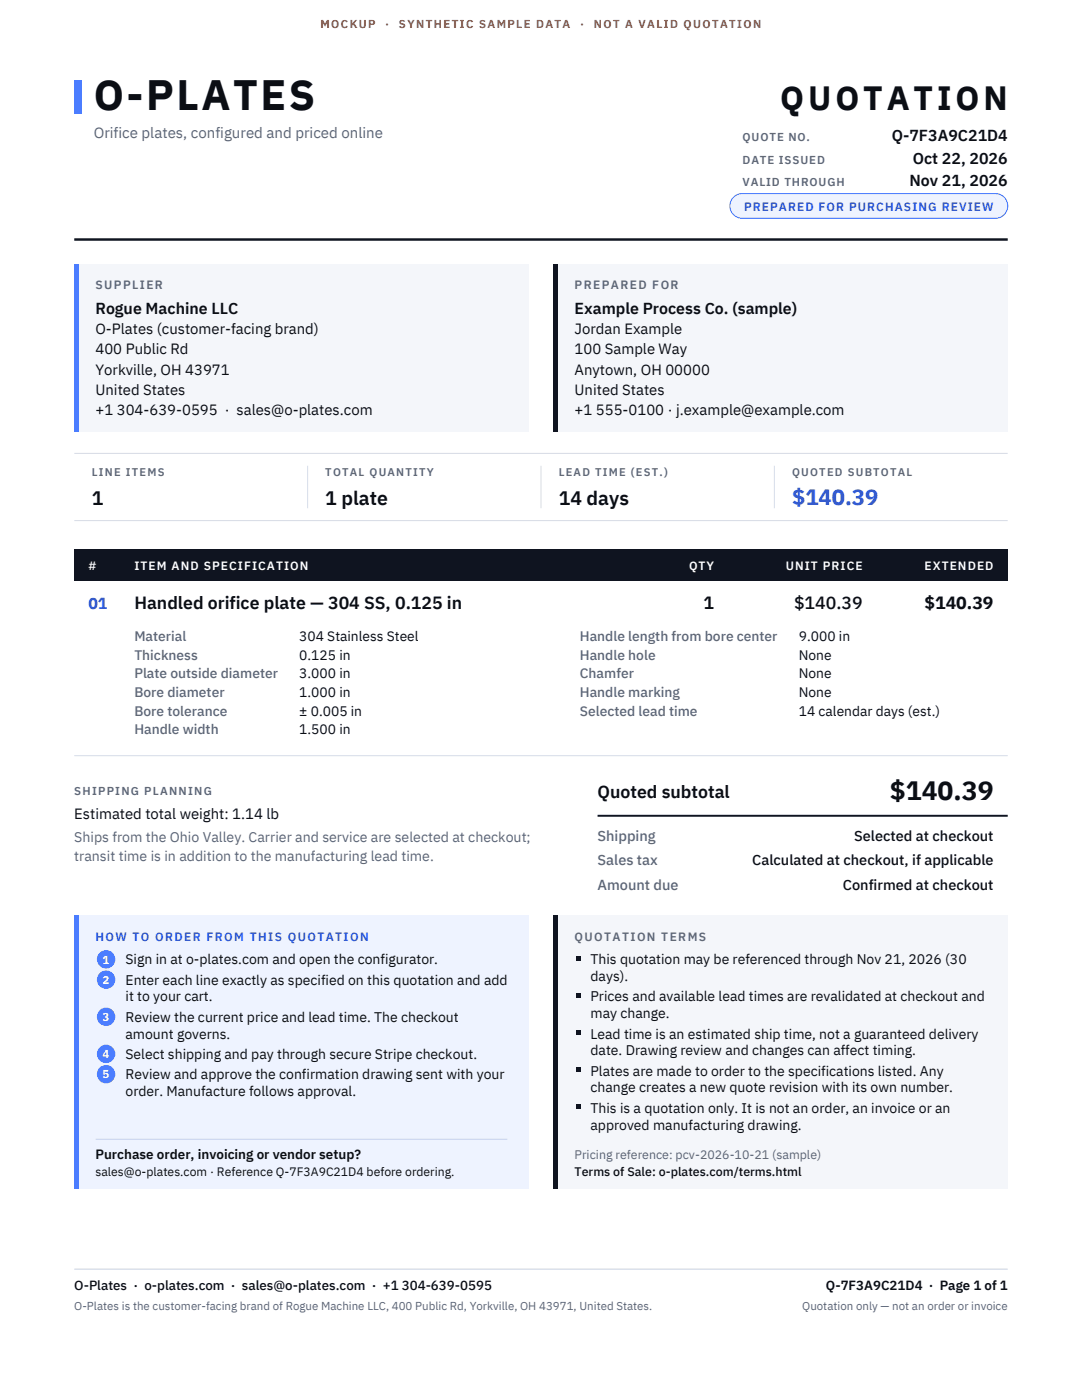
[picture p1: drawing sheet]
<svg xmlns="http://www.w3.org/2000/svg" width="216mm" height="279mm" viewBox="0 0 216 279" stroke-linecap="round" stroke-linejoin="round" font-family="sans-serif">
<defs><g id="words">
<text font-size="8.5" fill="#0b0e14" x="18.7" y="21.9">O-PLATES</text>
<text font-size="6.7" fill="#0b0e14" x="155.7" y="21.9">QUOTATION</text>
<text font-size="5.3" fill="#0b0e14" x="177.6" y="159.6">$140.39</text>
<text font-size="4.4" fill="#2a55d6" x="158" y="100.7">$140.39</text>
<g font-size="3.9" fill="#0b0e14">
<text x="18.3" y="100.7">1</text>
<text x="64.9" y="100.7">1 plate</text>
<text x="111.5" y="100.7">14 days</text>
</g>
<g font-size="3.5" fill="#0b0e14">
<text x="26.8" y="121.5">Handled orifice plate — 304 SS, 0.125 in</text>
<text x="140.4" y="121.5">1</text>
<text x="158.4" y="121.5">$140.39</text>
<text x="184.5" y="121.5">$140.39</text>
<text x="119.2" y="159.3">Quoted subtotal</text>
</g>
<g font-size="3.2" fill="#0b0e14">
<text x="177.9" y="28.2">Q-7F3A9C21D4</text>
<text x="182.1" y="32.6">Oct 22, 2026</text>
<text x="181.5" y="37">Nov 21, 2026</text>
<text x="19" y="62.6">Rogue Machine LLC</text>
<text x="114.7" y="62.6">Example Process Co. (sample)</text>
</g>
<text font-size="3.2" fill="#2a55d6" x="17.6" y="121.5">01</text>
<text font-size="3" fill="#5a6578" x="18.7" y="27.5">Orifice plates, configured and priced online</text>
<g font-size="3" fill="#0b0e14">
<text x="19" y="66.7">O-Plates (customer-facing brand)</text>
<text x="19" y="70.7">400 Public Rd</text>
<text x="114.7" y="66.7">Jordan Example</text>
<text x="114.7" y="70.7">100 Sample Way</text>
<text x="19" y="74.8">Yorkville, OH 43971</text>
<text x="114.7" y="74.8">Anytown, OH 00000</text>
<text x="19" y="78.8">United States</text>
<text x="19" y="82.9">+1 304-639-0595 · sales@o-plates.com</text>
<text x="114.7" y="78.8">United States</text>
<text x="114.7" y="82.9">+1 555-0100 · j.example@example.com</text>
<text x="14.8" y="163.5">Estimated total weight: 1.14 lb</text>
</g>
<g font-size="2.9" fill="#5a6578">
<text x="119.2" y="167.7">Shipping</text>
<text x="119.2" y="172.7">Sales tax</text>
<text x="119.2" y="177.6">Amount due</text>
</g>
<g font-size="2.9" fill="#0b0e14">
<text x="170.4" y="167.7">Selected at checkout</text>
<text x="150.1" y="172.7">Calculated at checkout, if applicable</text>
<text x="168.2" y="177.6">Confirmed at checkout</text>
</g>
<g font-size="2.8" fill="#5a6578">
<text x="26.8" y="127.9">Material</text>
<text x="26.8" y="131.6">Thickness</text>
<text x="115.7" y="127.9">Handle length from bore center</text>
<text x="115.7" y="131.6">Handle hole</text>
<text x="26.8" y="135.4">Plate outside diameter</text>
<text x="115.7" y="135.4">Chamfer</text>
<text x="26.8" y="139.1">Bore diameter</text>
<text x="26.8" y="142.8">Bore tolerance</text>
<text x="115.7" y="139.1">Handle marking</text>
<text x="115.7" y="142.8">Selected lead time</text>
<text x="26.8" y="146.6">Handle width</text>
<text x="14.8" y="168.1">Ships from the Ohio Valley. Carrier and service are selected at checkout;</text>
<text x="14.8" y="171.8">transit time is in addition to the manufacturing lead time.</text>
</g>
<g font-size="2.8" fill="#0b0e14">
<text x="59.7" y="127.9">304 Stainless Steel</text>
<text x="59.7" y="131.6">0.125 in</text>
<text x="159.4" y="127.9">9.000 in</text>
<text x="159.4" y="131.6">None</text>
<text x="59.7" y="135.4">3.000 in</text>
<text x="159.4" y="135.4">None</text>
<text x="59.7" y="139.1">1.000 in</text>
<text x="59.7" y="142.8">± 0.005 in</text>
<text x="159.4" y="139.1">None</text>
<text x="159.4" y="142.8">14 calendar days (est.)</text>
<text x="59.7" y="146.6">1.500 in</text>
<text x="25" y="192.4">Sign in at o-plates.com and open the configurator.</text>
<text x="25" y="196.5">Enter each line exactly as specified on this quotation and add</text>
<text x="117.8" y="192.4">This quotation may be referenced through Nov 21, 2026 (30</text>
<text x="117.8" y="195.8">days).</text>
<text x="25" y="199.8">it to your cart.</text>
<text x="25" y="203.9">Review the current price and lead time. The checkout</text>
<text x="117.8" y="199.8">Prices and available lead times are revalidated at checkout and</text>
<text x="117.8" y="203.2">may change.</text>
<text x="25" y="207.3">amount governs.</text>
<text x="117.8" y="207.3">Lead time is an estimated ship time, not a guaranteed delivery</text>
<text x="25" y="211.3">Select shipping and pay through secure Stripe checkout.</text>
<text x="25" y="215.4">Review and approve the confirmation drawing sent with your</text>
<text x="117.8" y="210.6">date. Drawing review and changes can affect timing.</text>
<text x="117.8" y="214.7">Plates are made to order to the specifications listed. Any</text>
<text x="25" y="218.7">order. Manufacture follows approval.</text>
<text x="117.8" y="218">change creates a new quote revision with its own number.</text>
<text x="117.8" y="222.1">This is a quotation only. It is not an order, an invoice or an</text>
<text x="117.8" y="225.4">approved manufacturing drawing.</text>
</g>
<text font-size="2.7" fill="#0b0e14" x="19" y="231.2">Purchase order, invoicing or vendor setup?</text>
<g font-size="2.6" fill="#0b0e14">
<text x="14.8" y="257.5">O-Plates · o-plates.com · sales@o-plates.com · +1 304-639-0595</text>
<text x="164.8" y="257.5">Q-7F3A9C21D4 · Page 1 of 1</text>
</g>
<text font-size="2.5" fill="#5a6578" x="114.7" y="231.2">Pricing reference: pcv-2026-10-21 (sample)</text>
<text font-size="2.5" fill="#0b0e14" x="114.7" y="234.8">Terms of Sale: o-plates.com/terms.html</text>
<g font-size="2.4" fill="#2a55d6">
<text x="148.5" y="42">PREPARED FOR PURCHASING REVIEW</text>
<text x="19" y="187.9">HOW TO ORDER FROM THIS QUOTATION</text>
</g>
<g font-size="2.4" fill="#5a6578">
<text x="19" y="57.7">SUPPLIER</text>
<text x="114.7" y="57.7">PREPARED FOR</text>
<text x="114.7" y="187.9">QUOTATION TERMS</text>
</g>
<g font-size="2.4" fill="#fff">
<text x="17.6" y="113.8">#</text>
<text x="26.8" y="113.8">ITEM AND SPECIFICATION</text>
<text x="137.5" y="113.8">QTY</text>
<text x="156.8" y="113.8">UNIT PRICE</text>
<text x="184.5" y="113.8">EXTENDED</text>
</g>
<text font-size="2.4" fill="#0b0e14" x="19" y="234.8">sales@o-plates.com · Reference Q-7F3A9C21D4 before ordering.</text>
<g font-size="2.3" fill="#c2410c">
<text x="64" y="5.6">MOCKUP</text>
<text x="76.9" y="5.6">·</text>
<text x="79.6" y="5.6">SYNTHETIC SAMPLE DATA</text>
<text x="115.7" y="5.6">·</text>
<text x="118.5" y="5.6">NOT A VALID QUOTATION</text>
</g>
<g font-size="2.3" fill="#5a6578">
<text x="148.2" y="28.2">QUOTE NO.</text>
<text x="148.2" y="32.6">DATE ISSUED</text>
<text x="148.2" y="37">VALID THROUGH</text>
<text x="14.8" y="158.6">SHIPPING PLANNING</text>
<text x="14.8" y="261.4">O-Plates is the customer-facing brand of Rogue Machine LLC, 400 Public Rd, Yorkville, OH 43971, United States.</text>
<text x="160.1" y="261.4">Quotation only — not an order or invoice</text>
</g>
<g font-size="2.3" fill="#fff">
<text x="20.5" y="192.3">1</text>
<text x="20.5" y="196.4">2</text>
<text x="20.5" y="203.8">3</text>
<text x="20.5" y="211.2">4</text>
<text x="20.5" y="215.2">5</text>
</g>
<g font-size="2.2" fill="#5a6578">
<text x="18.3" y="95.1">LINE ITEMS</text>
<text x="64.9" y="95.1">TOTAL QUANTITY</text>
<text x="111.5" y="95.1">LEAD TIME (EST.)</text>
<text x="158" y="95.1">QUOTED SUBTOTAL</text>
</g>
</g></defs>
<path d="M14.8 16h1.4v6.6h-1.4z" fill-rule="evenodd" fill="#4b7dff"/>
<path d="M146.2 39.6a2.46 2.46 0 0 1 1.9-1h50.5a2.47 2.47 0 0 1 2.5 2.5 2.47 2.47 0 0 1-2.5 2.5h-50.5a2.47 2.47 0 0 1-2.2-1.4 2.47 2.47 0 0 1 .3-2.6z" fill-rule="evenodd" fill="#eef3ff" stroke="#4b7dff" stroke-width=".21"/>
<path d="M14.8 47.8h186.3" fill="none" stroke="#0f1420" stroke-width=".49"/>
<path d="M14.8 52.7h90.7v33.6h-90.7z" fill-rule="evenodd" fill="#f4f6fa"/>
<path d="M14.8 52.7h.9v33.6h-.9z" fill-rule="evenodd" fill="#4b7dff"/>
<path d="M110.4 52.7h90.7v33.6h-90.7z" fill-rule="evenodd" fill="#f4f6fa"/>
<path d="M110.4 52.7h.9v33.6h-.9z" fill-rule="evenodd" fill="#0f1420"/>
<path d="M14.8 90.5h186.3M61.4 93v8.4M107.9 93v8.4M154.5 93v8.4M14.8 103.9h186.3" fill="none" stroke="#d8dee8" stroke-width=".21"/>
<path d="M14.8 109.5h186.3v6.4h-186.3z" fill-rule="evenodd" fill="#0f1420"/>
<path d="M14.8 150.8h186.3" fill="none" stroke="#d8dee8" stroke-width=".21"/>
<path d="M119.2 162.8h81.9" fill="none" stroke="#0f1420" stroke-width=".39"/>
<path d="M14.8 182.6h90.7v54.6h-90.7z" fill-rule="evenodd" fill="#eef3ff"/>
<g fill="#4b7dff">
<path d="M14.8 182.6h.9v54.6h-.9z" fill-rule="evenodd"/>
<circle cx="21.2" cy="191.5" r="1.83"/>
<circle cx="21.2" cy="195.5" r="1.83"/>
<circle cx="21.2" cy="202.9" r="1.83"/>
<circle cx="21.2" cy="210.3" r="1.83"/>
<circle cx="21.2" cy="214.4" r="1.83"/>
</g>
<path d="M19 227.4h82.2" fill="none" stroke="#c9d6fb" stroke-width=".21"/>
<path d="M110.4 182.6h90.7v54.6h-90.7z" fill-rule="evenodd" fill="#f4f6fa"/>
<g fill="#0f1420">
<path d="M110.4 182.6h.9v54.6h-.9z" fill-rule="evenodd"/>
<path d="M115 190.8h.9v.9h-.9z" fill-rule="evenodd"/>
<path d="M115 198.2h.9v.9h-.9z" fill-rule="evenodd"/>
<path d="M115 205.6h.9v1h-.9z" fill-rule="evenodd"/>
<path d="M115 213h.9v1h-.9z" fill-rule="evenodd"/>
<path d="M115 220.5h.9v.9h-.9z" fill-rule="evenodd"/>
</g>
<path d="M14.8 253.3h186.3" fill="none" stroke="#d8dee8" stroke-width=".28"/>
<use href="#words"/>
</svg>
